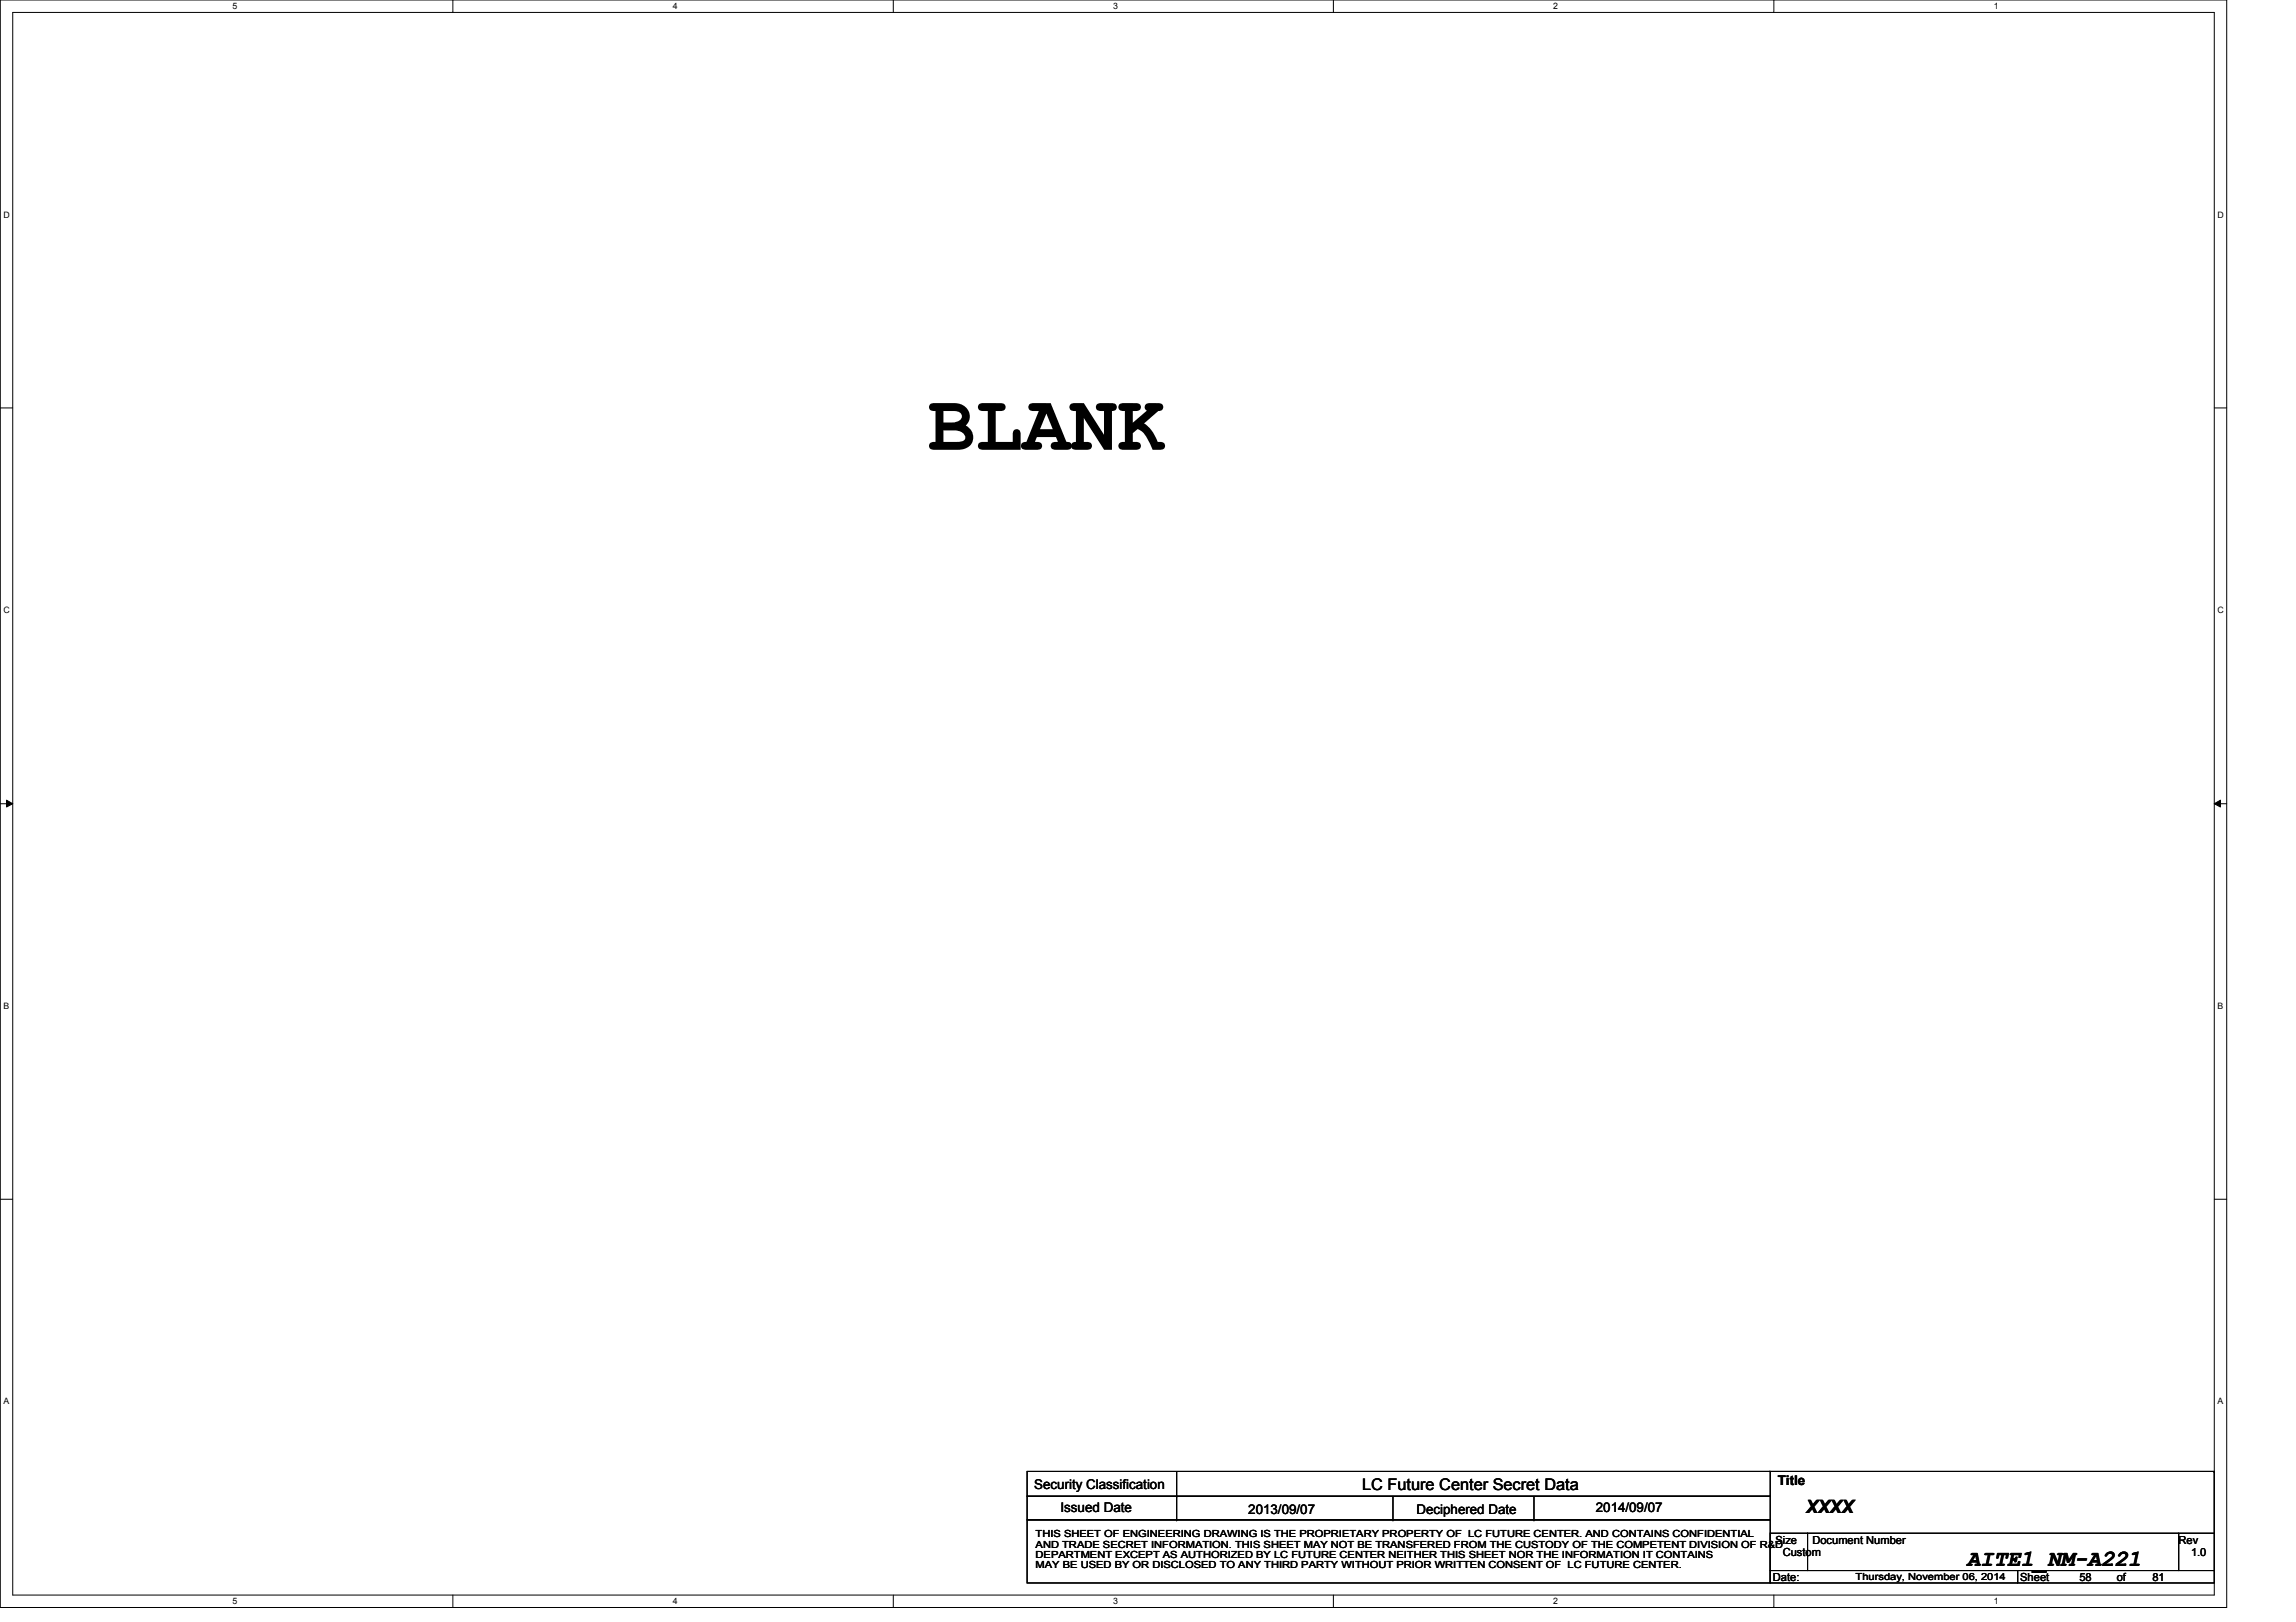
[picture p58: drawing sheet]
<svg xmlns="http://www.w3.org/2000/svg" width="297mm" height="210mm" viewBox="0 0 297 210" stroke-linecap="round" stroke-linejoin="round" font-family="sans-serif">
<defs><g id="words">
<text font-size="10.2" x="120.1" y="58.2">BLANK</text>
<text font-size="3" x="254.5" y="202.6">AITE1_NM-A221</text>
<text font-size="2.4" x="233.7" y="195.8">XXXX</text>
<text font-size="2.1" x="176.2" y="192.8">LC Future Center Secret Data</text>
<g font-size="1.7">
<text x="133.8" y="192.7">Security Classification</text>
<text x="137.2" y="195.7">Issued Date</text>
<text x="161.5" y="195.9">2013/09/07</text>
<text x="183.3" y="195.9">Deciphered Date</text>
<text x="206.5" y="195.7">2014/09/07</text>
<text x="230" y="192.2">Title</text>
</g>
<g font-size="1.4">
<text x="229.7" y="199.8">Size</text>
<text x="230.6" y="201.4">Custom</text>
<text x="234.5" y="199.8">Document Number</text>
<text x="281.9" y="199.8">Rev</text>
<text x="283.5" y="201.4">1.0</text>
<text x="229.4" y="204.6">Date:</text>
<text x="261.4" y="204.6">Sheet</text>
<text x="269" y="204.6">58</text>
<text x="273.9" y="204.6">of</text>
<text x="278.5" y="204.6">81</text>
</g>
<g font-size="1.3">
<text x="134" y="199">THIS SHEET OF ENGINEERING DRAWING IS THE PROPRIETARY PROPERTY OF LC FUTURE CENTER. AND CONTAINS CONFIDENTIAL</text>
<text x="134" y="200.3">AND TRADE SECRET INFORMATION. THIS SHEET MAY NOT BE TRANSFERED FROM THE CUSTODY OF THE COMPETENT DIVISION OF R&amp;D</text>
<text x="134" y="201.6">DEPARTMENT EXCEPT AS AUTHORIZED BY LC FUTURE CENTER NEITHER THIS SHEET NOR THE INFORMATION IT CONTAINS</text>
<text x="134" y="202.9">MAY BE USED BY OR DISCLOSED TO ANY THIRD PARTY WITHOUT PRIOR WRITTEN CONSENT OF LC FUTURE CENTER.</text>
<text x="240.1" y="204.4">Thursday, November 06, 2014</text>
</g>
<g font-size="1.1">
<text x="30.1" y="1.1">5</text>
<text x="87" y="1.1">4</text>
<text x="144" y="1.1">3</text>
<text x="201" y="1.1">2</text>
<text x="257.9" y="1.1">1</text>
<text x=".5" y="28.2">D</text>
<text x="286.9" y="28.2">D</text>
<text x=".5" y="79.3">C</text>
<text x="286.9" y="79.3">C</text>
<text x=".5" y="130.6">B</text>
<text x="286.9" y="130.6">B</text>
<text x=".5" y="181.7">A</text>
<text x="286.9" y="181.7">A</text>
<text x="30.1" y="207.6">5</text>
<text x="87" y="207.6">4</text>
<text x="144" y="207.6">3</text>
<text x="201" y="207.6">2</text>
<text x="257.9" y="207.6">1</text>
</g>
</g></defs>
<path d="M0 0h288.1v208h-288.1zM1.6 1.6h284.9v204.8h-284.9z" fill="none" stroke="#000" stroke-width=".13"/>
<g fill="#fff">
<path d="M30.1 .2h.6v1.2h-.6z"/>
<path d="M30.1 206.6h.6v1.2h-.6z"/>
</g>
<path d="M58.6 0v1.6M58.6 206.4v1.6" fill="none" stroke="#000" stroke-width=".13"/>
<g fill="#fff">
<path d="M87 .2h.6v1.2h-.6z"/>
<path d="M87 206.6h.6v1.2h-.6z"/>
</g>
<path d="M115.6 0v1.6M115.6 206.4v1.6" fill="none" stroke="#000" stroke-width=".13"/>
<g fill="#fff">
<path d="M144 .2h.6v1.2h-.6z"/>
<path d="M144 206.6h.6v1.2h-.6z"/>
</g>
<path d="M172.5 0v1.6M172.5 206.4v1.6" fill="none" stroke="#000" stroke-width=".13"/>
<g fill="#fff">
<path d="M201 .2h.5v1.2h-.5z"/>
<path d="M201 206.6h.5v1.2h-.5z"/>
</g>
<path d="M229.5 0v1.6M229.5 206.4v1.6" fill="none" stroke="#000" stroke-width=".13"/>
<g fill="#fff">
<path d="M257.9 .2h.6v1.2h-.6z"/>
<path d="M257.9 206.6h.6v1.2h-.6z"/>
<path d="M.5 27.2h.7v1.2h-.7z"/>
<path d="M286.9 27.2h.8v1.2h-.8z"/>
<path d="M.5 78.4h.7v1.1h-.7z"/>
<path d="M286.9 78.4h.8v1.1h-.8z"/>
</g>
<path d="M0 52.8h1.6M286.5 52.8h1.6" fill="none" stroke="#000" stroke-width=".13"/>
<g fill="#fff">
<path d="M.5 129.6h.7v1.2h-.7z"/>
<path d="M286.9 129.6h.7v1.2h-.7z"/>
</g>
<path d="M0 104h1.6M.8 103.5l.8 .5-.8 .4zM286.5 104l.8-.5v.9zM286.5 104h1.6" fill="none" stroke="#000" stroke-width=".13"/>
<path d="M.8 103.5l.8 .5-.8 .4zM286.5 104l.8-.5v.9z" fill="#000"/>
<g fill="#fff">
<path d="M.5 180.8h.7v1.1h-.7z"/>
<path d="M286.9 180.8h.7v1.1h-.7z"/>
</g>
<g fill="none" stroke="#000" stroke-width=".13">
<path d="M0 155.2h1.6M286.5 155.2h1.6M132.9 190.4h96.1v3.2h-96.1zM132.9 193.6h96.1v3.1h-96.1zM132.9 196.7h96.1v8.2h-96.1zM152.2 193.6h.1M152.2 196.7h.1M152.2 190.4v6.3M180.2 196.7h.1M180.2 193.6v3.1M198.5 196.7h.1M198.5 193.6v3.1"/>
<path d="M228.9 190.4h57.6M229 198.4h4.8v4.8h-4.8zM233.8 198.4h48.1v4.8h-48.1zM281.9 198.4h4.6v4.8h-4.6zM286.5 190.4h.1M286.5 190.4v8M229 203.2h32v1.7h-32zM261 203.2h25.5v1.7h-25.5z"/>
</g>
<use href="#words"/>
</svg>
